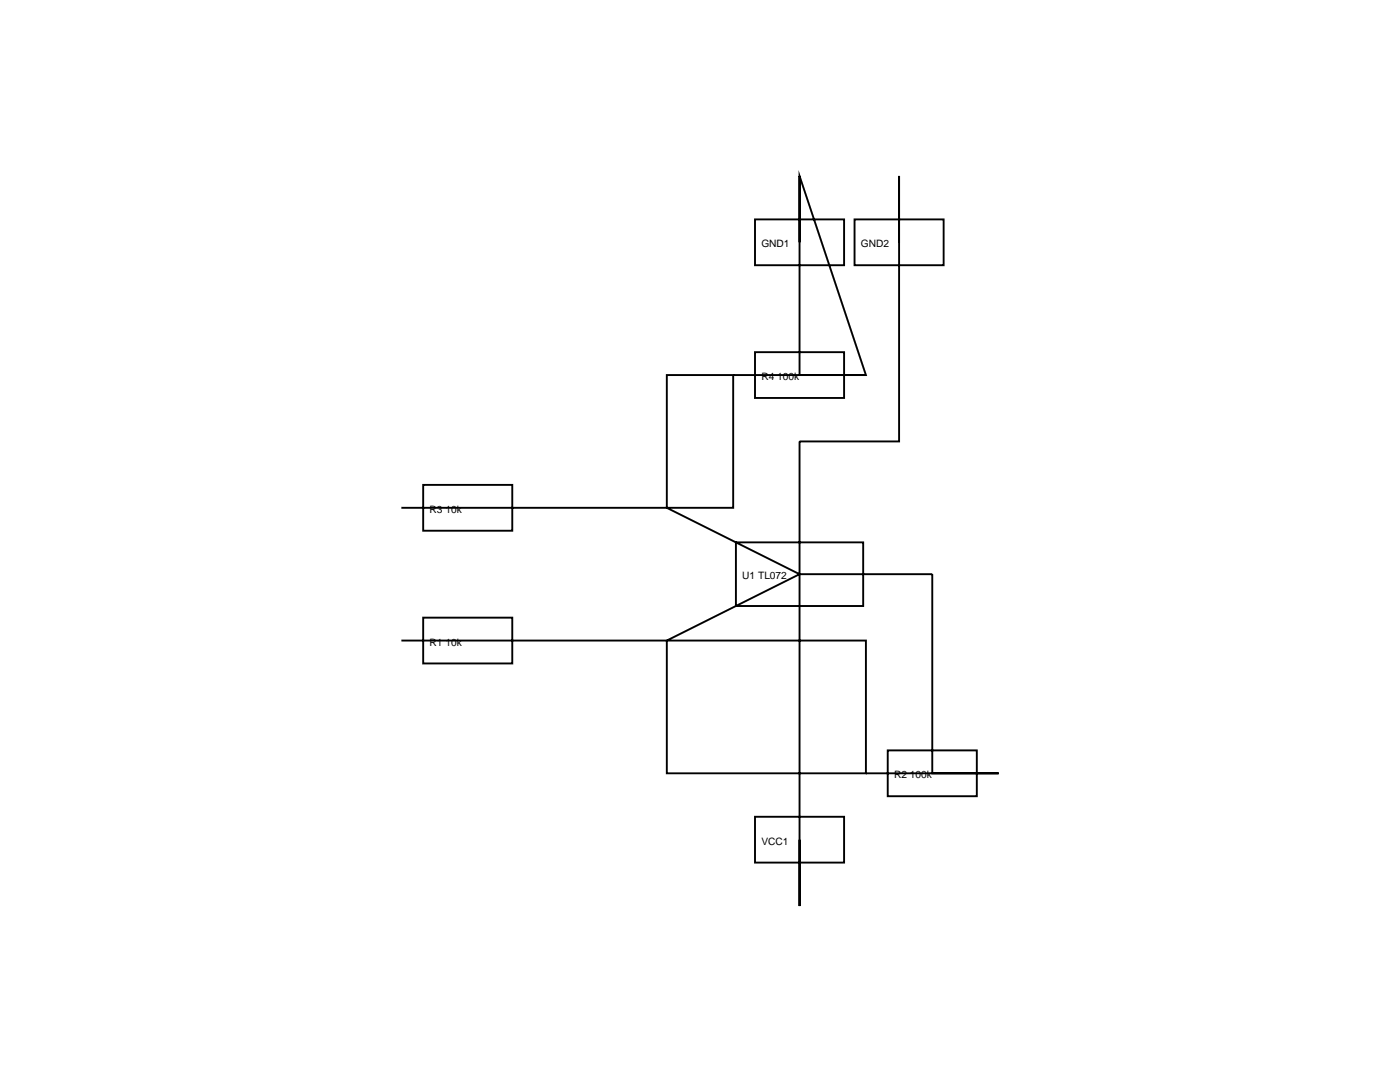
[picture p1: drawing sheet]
<svg xmlns="http://www.w3.org/2000/svg" width="388mm" height="300mm" viewBox="0 0 388 300" stroke-linecap="round" stroke-linejoin="round" font-family="sans-serif">
<defs><g id="words">
<g font-size="2.8">
<text x="211" y="68.6">GND1</text>
<text x="238.6" y="68.6">GND2</text>
<text x="211" y="105.4">R4 100k</text>
<text x="119.1" y="142.1">R3 10k</text>
<text x="205.7" y="160.5">U1 TL072</text>
<text x="119.1" y="178.9">R1 10k</text>
<text x="247.8" y="215.7">R2 100k</text>
<text x="211" y="234.1">VCC1</text>
</g>
</g></defs>
<g fill="none" stroke="#000" stroke-width=".53">
<path d="M221.6 48.8l18.4 55.1h-18.4zM221.6 48.8v18.4M209.3 60.8h24.7v12.7h-24.7zM236.9 60.8h24.7v12.7h-24.7zM249.2 67.2v-18.4v73.5h-27.6v128.8v-18.4M209.3 97.6h24.7v12.7h-24.7zM203.2 103.9h36.8M117.3 134.4h24.7v12.7h-24.7zM111.3 140.7h91.9v-36.8h-18.4v36.8l36.8 18.4M204 150.3h35.3v17.6h-35.3zM221.6 159.1l-36.8 18.4v36.8h55.2v-36.8h-128.7M221.6 159.1h36.8v55.2h18.4h-36.8"/>
<path d="M117.3 171.2h24.7v12.7h-24.7zM246.1 208h24.7v12.7h-24.7zM209.3 226.4h24.7v12.7h-24.7z"/>
</g>
<use href="#words"/>
</svg>
